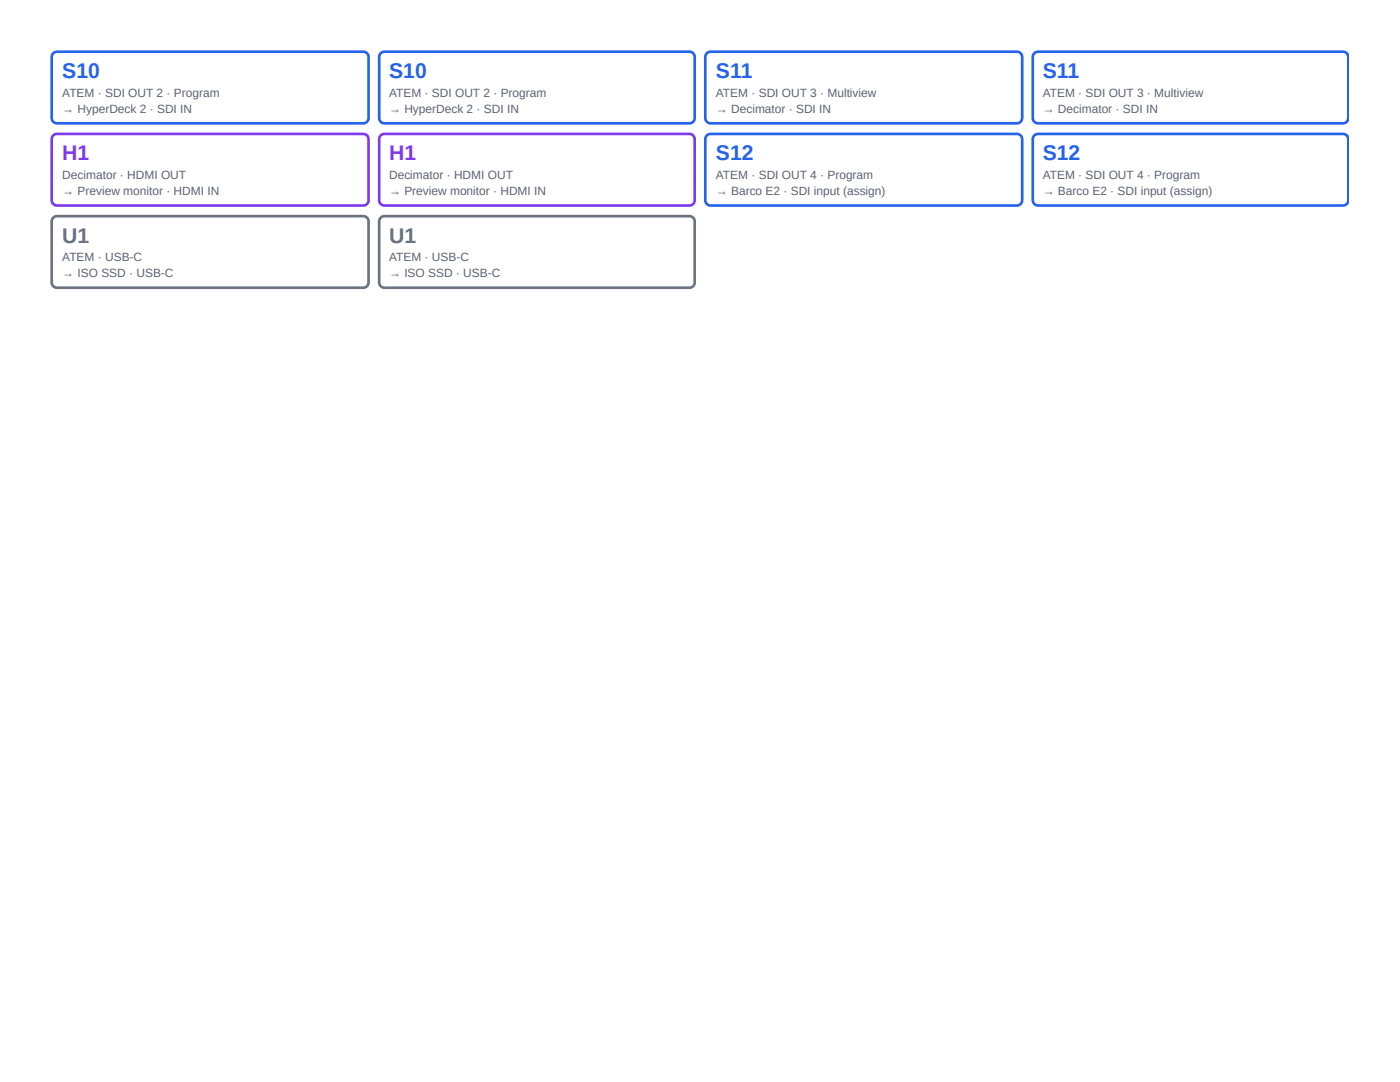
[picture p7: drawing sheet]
<svg xmlns="http://www.w3.org/2000/svg" width="279mm" height="216mm" viewBox="0 0 279 216" stroke-linecap="round" stroke-linejoin="round" font-family="sans-serif">
<defs><g id="words">
<g font-size="4.2" fill="#2563eb">
<text x="12.4" y="15.6">S10</text>
<text x="77.7" y="15.6">S10</text>
<text x="142.9" y="15.6">S11</text>
<text x="208.1" y="15.6">S11</text>
<text x="142.9" y="32">S12</text>
<text x="208.1" y="32">S12</text>
</g>
<g font-size="4.2" fill="#7c3aed">
<text x="12.4" y="32">H1</text>
<text x="77.7" y="32">H1</text>
</g>
<g font-size="4.2" fill="#6b7280">
<text x="12.4" y="48.4">U1</text>
<text x="77.7" y="48.4">U1</text>
</g>
<g font-size="2.4" fill="#5a6272">
<text x="12.4" y="19.3">ATEM · SDI OUT 2 · Program</text>
<text x="12.4" y="22.5">→ HyperDeck 2 · SDI IN</text>
<text x="77.7" y="19.3">ATEM · SDI OUT 2 · Program</text>
<text x="77.7" y="22.5">→ HyperDeck 2 · SDI IN</text>
<text x="142.9" y="19.3">ATEM · SDI OUT 3 · Multiview</text>
<text x="142.9" y="22.5">→ Decimator · SDI IN</text>
<text x="208.1" y="19.3">ATEM · SDI OUT 3 · Multiview</text>
<text x="208.1" y="22.5">→ Decimator · SDI IN</text>
<text x="12.4" y="35.7">Decimator · HDMI OUT</text>
<text x="77.7" y="35.7">Decimator · HDMI OUT</text>
<text x="142.9" y="35.7">ATEM · SDI OUT 4 · Program</text>
<text x="208.1" y="35.7">ATEM · SDI OUT 4 · Program</text>
<text x="12.4" y="38.9">→ Preview monitor · HDMI IN</text>
<text x="77.7" y="38.9">→ Preview monitor · HDMI IN</text>
<text x="142.9" y="38.9">→ Barco E2 · SDI input (assign)</text>
<text x="208.1" y="38.9">→ Barco E2 · SDI input (assign)</text>
<text x="12.4" y="52.1">ATEM · USB-C</text>
<text x="77.7" y="52.1">ATEM · USB-C</text>
<text x="12.4" y="55.3">→ ISO SSD · USB-C</text>
<text x="77.7" y="55.3">→ ISO SSD · USB-C</text>
</g>
</g></defs>
<path d="M10.6 10.6l.8-.3h61.1a1.06 1.06 0 0 1 1.1 1.1v12.1a1.06 1.06 0 0 1-1.1 1.1h-61.1a1.06 1.06 0 0 1-1.1-1.1v-12.1zM76 10.6l.7-.3h60.9a1.06 1.06 0 0 1 1 1.1v12.1a1.06 1.06 0 0 1-1 1.1h-60.9a1.06 1.06 0 0 1-1-1.1v-12.1zM141.1 10.6l.7-.3h61.1a1.06 1.06 0 0 1 1.1 1.1v12.1a1.06 1.06 0 0 1-1.1 1.1h-61.1a1.06 1.06 0 0 1-1-1.1v-12.1zM206.4 10.6l.8-.3h60.8a1.06 1.06 0 0 1 1.1 1.1v12.1a1.06 1.06 0 0 1-1.1 1.1h-60.8a1.06 1.06 0 0 1-1.1-1.1v-12.1zM141.1 27l.7-.3h61.1a1.06 1.06 0 0 1 1.1 1.1v12.2a1.06 1.06 0 0 1-1.1 1h-61.1a1.06 1.06 0 0 1-1-1v-12.2zM206.4 27l.8-.3h60.8a1.06 1.06 0 0 1 1.1 1.1v12.2a1.06 1.06 0 0 1-1.1 1h-60.8a1.06 1.06 0 0 1-1.1-1v-12.2z" fill="none" stroke="#2563eb" stroke-width=".53"/>
<path d="M10.6 27l.8-.3h61.1a1.06 1.06 0 0 1 1.1 1.1v12.2a1.06 1.06 0 0 1-1.1 1h-61.1a1.06 1.06 0 0 1-1.1-1v-12.2zM76 27l.7-.3h60.9a1.06 1.06 0 0 1 1 1.1v12.2a1.06 1.06 0 0 1-1 1h-60.9a1.06 1.06 0 0 1-1-1v-12.2z" fill="none" stroke="#7c3aed" stroke-width=".53"/>
<path d="M10.6 43.4l.8-.3h61.1a1.06 1.06 0 0 1 1.1 1.1v12.2a1.06 1.06 0 0 1-1.1 1h-61.1a1.06 1.06 0 0 1-1.1-1v-12.2zM76 43.4l.7-.3h60.9a1.06 1.06 0 0 1 1 1.1v12.2a1.06 1.06 0 0 1-1 1h-60.9a1.06 1.06 0 0 1-1-1v-12.2z" fill="none" stroke="#6b7280" stroke-width=".53"/>
<use href="#words"/>
</svg>
